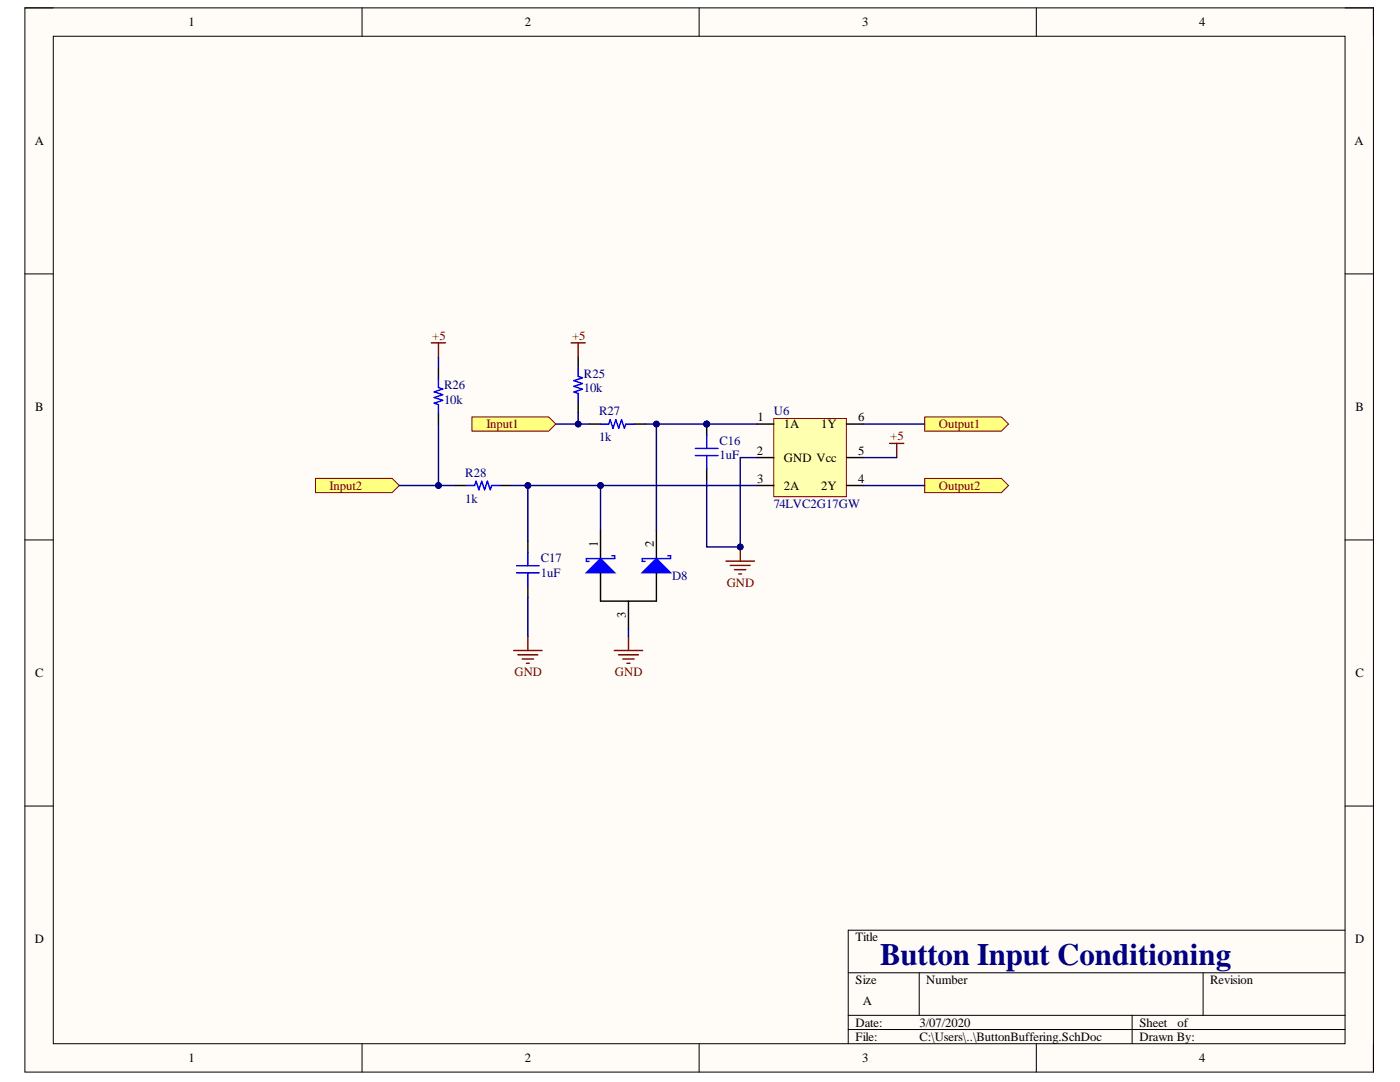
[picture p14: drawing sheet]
<svg xmlns="http://www.w3.org/2000/svg" width="279mm" height="216mm" viewBox="0 0 279 216" stroke-linecap="round" stroke-linejoin="round" font-family="sans-serif">
<defs><g id="words">
<text font-size="6.2" fill="#000080" x="175.6" y="192.5">Button Input Conditioning</text>
<g font-size="2.5">
<text x="37.6" y="5.2">1</text>
<text x="104.8" y="5.2">2</text>
<text x="172.1" y="5.2">3</text>
<text x="239.3" y="5.2">4</text>
<text x="6.9" y="29">A</text>
<text x="270.3" y="29">A</text>
<text x="7" y="82.1">B</text>
<text x="270.5" y="82.1">B</text>
<text x="151.2" y="84.1">1</text>
<text x="156.4" y="85.4">1A</text>
<text x="163.9" y="85.4">1Y</text>
<text x="171.2" y="84.1">6</text>
<text x="151" y="90.8">2</text>
<text x="156.4" y="92.1">GND Vcc</text>
<text x="171.2" y="90.8">5</text>
<text x="151.1" y="96.3">3</text>
<text x="156.4" y="97.7">2A</text>
<text x="163.9" y="97.7">2Y</text>
<text x="171.2" y="96.3">4</text>
<text x="119.3" y="109.2" transform="rotate(-90 119.3 109.2)">1</text>
<text x="130.5" y="109.2" transform="rotate(-90 130.5 109.2)">2</text>
<text x="124.9" y="123.3" transform="rotate(-90 124.9 123.3)">3</text>
<text x="7" y="135.1">C</text>
<text x="270.5" y="135.1">C</text>
<text x="6.9" y="188.2">D</text>
<text x="170.7" y="187.9">Title</text>
<text x="270.4" y="188.2">D</text>
<text x="170.7" y="196.4">Size</text>
<text x="184.9" y="196.4">Number</text>
<text x="241.5" y="196.4">Revision</text>
<text x="172.2" y="200.6">A</text>
<text x="170.7" y="204.8">Date:</text>
<text x="170.7" y="207.7">File:</text>
<text x="183.5" y="204.8">3/07/2020</text>
<text x="183.5" y="207.7">C:\Users\..\ButtonBuffering.SchDoc</text>
<text x="227.4" y="204.8">Sheet</text>
<text x="227.4" y="207.7">Drawn By:</text>
<text x="235" y="204.8">of</text>
<text x="37.6" y="211.9">1</text>
<text x="104.8" y="211.9">2</text>
<text x="172.1" y="211.9">3</text>
<text x="239.3" y="211.9">4</text>
</g>
<g font-size="2.5" fill="#800000">
<text x="86.3" y="67.9">+5</text>
<text x="114.2" y="67.9">+5</text>
<text x="97.1" y="85.4">Input1</text>
<text x="177.7" y="87.9">+5</text>
<text x="187.4" y="85.4">Output1</text>
<text x="65.8" y="97.7">Input2</text>
<text x="187.4" y="97.7">Output2</text>
<text x="145" y="117">GND</text>
<text x="102.7" y="134.9">GND</text>
<text x="122.7" y="134.9">GND</text>
</g>
<g font-size="2.5" fill="#000080">
<text x="88.6" y="77.7">R26</text>
<text x="116.5" y="75.5">R25</text>
<text x="88.6" y="80.5">10k</text>
<text x="116.5" y="78.2">10k</text>
<text x="119.6" y="82.9">R27</text>
<text x="154.4" y="82.9">U6</text>
<text x="119.6" y="88">1k</text>
<text x="143.6" y="88.8">C16</text>
<text x="92.9" y="95.2">R28</text>
<text x="143.6" y="91.7">1uF</text>
<text x="92.9" y="100.3">1k</text>
<text x="154.4" y="101.4">74LVC2G17GW</text>
<text x="107.9" y="112.2">C17</text>
<text x="107.9" y="115.1">1uF</text>
<text x="134.1" y="115.7">D8</text>
</g>
</g></defs>
<path d="M5 1.6h269.1v212.3h-269.1z" fill-rule="evenodd" fill="#fffcf8"/>
<path d="M5 1.6h269.1v212.3h-269.1z" fill="none" stroke="#000" stroke-width=".2"/>
<path d="M10.6 7.2h257.8v201.1h-257.8z" fill-rule="evenodd" fill="#fffcf8"/>
<g fill="none" stroke="#000" stroke-width=".2">
<path d="M5 1.6h5.6M10.6 7.2h257.8v201.1h-257.8zM72.2 1.6v5.6M139.5 1.6v5.6M206.8 1.6v5.6M268.4 1.6h5.7v5.6M5 54.7h5.6M268.4 54.7h5.7M5 107.7h5.6M268.4 107.7h5.7M5 160.8h5.6M268.4 160.8h5.7"/>
<path d="M169.3 194.1h99.1M183.4 194.1v8.5M240.1 194.1v8.5M268.4 185.6h-99.1v22.7M72.2 208.3v5.6M139.5 208.3v5.6M169.3 202.6h99.1M169.3 205.4h99.1M206.8 208.3v5.6M225.9 202.6v5.7M274.1 208.3v5.6"/>
</g>
<path d="M63 95.5h15.3l1.4 1.4-1.4 1.4h-15.3z" fill-rule="evenodd" fill="#ffff80"/>
<path d="M63 95.5h15.3l1.4 1.4-1.4 1.4h-15.3z" fill="none" stroke="#800000" stroke-width=".2"/>
<path d="M184.5 83.2h15.4l1.4 1.4-1.4 1.4h-15.4z" fill-rule="evenodd" fill="#ffff80"/>
<path d="M184.5 83.2h15.4l1.4 1.4-1.4 1.4h-15.4z" fill="none" stroke="#800000" stroke-width=".2"/>
<path d="M184.5 95.5h15.4l1.4 1.4-1.4 1.4h-15.4z" fill-rule="evenodd" fill="#ffff80"/>
<path d="M184.5 95.5h15.4l1.4 1.4-1.4 1.4h-15.4z" fill="none" stroke="#800000" stroke-width=".2"/>
<path d="M154.4 83.5h14.5v15.6h-14.5z" fill-rule="evenodd" fill="#ffffb0"/>
<path d="M154.4 83.5h14.5v15.6h-14.5z" fill="none" stroke="#800000" stroke-width=".2"/>
<path d="M151.1 91.3h3.3M151.1 84.6h3.3M151.1 96.9h3.3M168.9 91.3h3.4M168.9 84.6h3.4M168.9 96.9h3.4" fill="none" stroke="#000" stroke-width=".29"/>
<path d="M177.5 88.5h2.9M179 88.5v2.8" fill="none" stroke="#800000" stroke-width=".29"/>
<path d="M94.2 83.2h15.3l1.4 1.4-1.4 1.4h-15.3z" fill-rule="evenodd" fill="#ffff80"/>
<path d="M94.2 83.2h15.3l1.4 1.4-1.4 1.4h-15.3z" fill="none" stroke="#800000" stroke-width=".2"/>
<path d="M119.8 105.8v5.7" fill="none" stroke="#000" stroke-width=".29"/>
<path d="M117 114.3l2.8-2.8 2.9 2.8z" fill="#00f"/>
<path d="M117 114.3l2.8-2.8 2.9 2.8zM122.1 110.9h.6v.6h-5.7v.5h.6" fill="none" stroke="#00f" stroke-width=".29"/>
<path d="M131 105.8v5.7" fill="none" stroke="#000" stroke-width=".29"/>
<path d="M128.2 114.3l2.8-2.8 2.8 2.8z" fill="#00f"/>
<path d="M87.5 75.7v1.6l.9 .3-1.7 .6 1.7 .6-1.7 .5 1.7 .6-1.7 .6 .8 .2v1.7M115.4 73.5v1.6l.8 .3-1.7 .6 1.7 .5-1.7 .6 1.7 .6-1.7 .5 .9 .3v1.7M93.1 96.9h1.6l.3-.9 .6 1.7 .5-1.7 .6 1.7 .6-1.7 .5 1.7 .3-.8h1.7M119.8 84.6h1.7l.3-.8 .5 1.7 .6-1.7 .6 1.7 .5-1.7 .6 1.7 .3-.9h1.6M103.1 112.9h4.5M103.1 114.3h4.5M105.3 110.3v2.6M105.3 114.3v2.6M128.2 114.3l2.8-2.8 2.8 2.8zM133.3 110.9h.5v.6h-5.6v.5h.5" fill="none" stroke="#00f" stroke-width=".29"/>
<path d="M87.5 73.5v2.2M115.4 71.2v2.3M87.5 82.4v2.2M90.8 96.9h2.3M99.8 96.9h2.2M115.4 80.2v2.2M117.6 84.6h2.2M126.5 84.6h2.3M105.3 108v2.3M105.3 116.9v2.3M119.8 114.4v5.5h11.2v-5.5M125.4 119.9v5.6" fill="none" stroke="#000" stroke-width=".29"/>
<g fill="none" stroke="#800000" stroke-width=".29">
<path d="M86.1 68.4h2.8M87.5 68.4v2.8M114 68.4h2.8M115.4 68.4v2.8M102.5 129.8h5.7M103.4 130.7h3.9M104.2 131.5h2.3M105.1 132.4h.5M105.3 127v2.8M122.6 129.8h5.7M123.4 130.7h4M124.3 131.5h2.3"/>
<path d="M125.1 132.4h.6M125.4 127v2.8"/>
</g>
<circle cx="141" cy="84.6" r=".57" fill="#000080"/>
<circle cx="141" cy="84.6" r=".57" fill="none" stroke="#000080" stroke-width=".2"/>
<path d="M141 84.6v2.2M141 93.5v2.3" fill="none" stroke="#000" stroke-width=".29"/>
<circle cx="141" cy="84.6" r=".57" fill="#000080"/>
<circle cx="141" cy="84.6" r=".57" fill="none" stroke="#000080" stroke-width=".2"/>
<path d="M138.8 89.5h4.5M138.8 90.9h4.5M141 86.8v2.7M141 90.9v2.6" fill="none" stroke="#00f" stroke-width=".29"/>
<path d="M144.9 112h5.7M145.7 112.8h4M146.6 113.7h2.3M147.4 114.5h.6M147.7 109.1v2.9" fill="none" stroke="#800000" stroke-width=".29"/>
<circle cx="147.7" cy="109.1" r=".57" fill="#000080"/>
<circle cx="147.7" cy="109.1" r=".57" fill="none" stroke="#000080" stroke-width=".2"/>
<path d="M105.3 96.9v11.1M172.3 84.6h12.2M172.3 96.9h12.2M172.3 91.3h6.7M125.4 125.5v1.5" fill="none" stroke="#000080" stroke-width=".29"/>
<circle cx="105.3" cy="96.9" r=".57" fill="#000080"/>
<circle cx="105.3" cy="96.9" r=".57" fill="none" stroke="#000080" stroke-width=".2"/>
<path d="M87.5 96.9h3.3M105.3 119.2v7.8" fill="none" stroke="#000080" stroke-width=".29"/>
<circle cx="87.5" cy="96.9" r=".57" fill="#000080"/>
<circle cx="87.5" cy="96.9" r=".57" fill="none" stroke="#000080" stroke-width=".2"/>
<path d="M87.5 84.6v12.3h-7.8" fill="none" stroke="#000080" stroke-width=".29"/>
<circle cx="87.5" cy="96.9" r=".57" fill="#000080"/>
<circle cx="87.5" cy="96.9" r=".57" fill="none" stroke="#000080" stroke-width=".2"/>
<path d="M115.4 82.4v2.2" fill="none" stroke="#000080" stroke-width=".29"/>
<circle cx="115.4" cy="84.6" r=".57" fill="#000080"/>
<circle cx="115.4" cy="84.6" r=".57" fill="none" stroke="#000080" stroke-width=".2"/>
<path d="M110.9 84.6h6.7" fill="none" stroke="#000080" stroke-width=".29"/>
<circle cx="115.4" cy="84.6" r=".57" fill="#000080"/>
<circle cx="115.4" cy="84.6" r=".57" fill="none" stroke="#000080" stroke-width=".2"/>
<path d="M119.8 96.9v8.9" fill="none" stroke="#000080" stroke-width=".29"/>
<circle cx="119.8" cy="96.9" r=".57" fill="#000080"/>
<circle cx="119.8" cy="96.9" r=".57" fill="none" stroke="#000080" stroke-width=".2"/>
<path d="M128.8 84.6h2.2" fill="none" stroke="#000080" stroke-width=".29"/>
<circle cx="131" cy="84.6" r=".57" fill="#000080"/>
<circle cx="131" cy="84.6" r=".57" fill="none" stroke="#000080" stroke-width=".2"/>
<path d="M141 84.6h10.1" fill="none" stroke="#000080" stroke-width=".29"/>
<circle cx="141" cy="84.6" r=".57" fill="#000080"/>
<circle cx="141" cy="84.6" r=".57" fill="none" stroke="#000080" stroke-width=".2"/>
<path d="M151.1 91.3h-3.4v17.8h-6.7v-13.3" fill="none" stroke="#000080" stroke-width=".29"/>
<circle cx="147.7" cy="109.1" r=".57" fill="#000080"/>
<circle cx="147.7" cy="109.1" r=".57" fill="none" stroke="#000080" stroke-width=".2"/>
<path d="M87.5 71.2v2.3M102 96.9h49.1" fill="none" stroke="#000080" stroke-width=".29"/>
<circle cx="105.3" cy="96.9" r=".57" fill="#000080"/>
<circle cx="105.3" cy="96.9" r=".57" fill="none" stroke="#000080" stroke-width=".2"/>
<circle cx="119.8" cy="96.9" r=".57" fill="#000080"/>
<circle cx="119.8" cy="96.9" r=".57" fill="none" stroke="#000080" stroke-width=".2"/>
<path d="M141 84.6h-10v21.2" fill="none" stroke="#000080" stroke-width=".29"/>
<circle cx="131" cy="84.6" r=".57" fill="#000080"/>
<circle cx="131" cy="84.6" r=".57" fill="none" stroke="#000080" stroke-width=".2"/>
<circle cx="141" cy="84.6" r=".57" fill="#000080"/>
<circle cx="141" cy="84.6" r=".57" fill="none" stroke="#000080" stroke-width=".2"/>
<use href="#words"/>
</svg>
